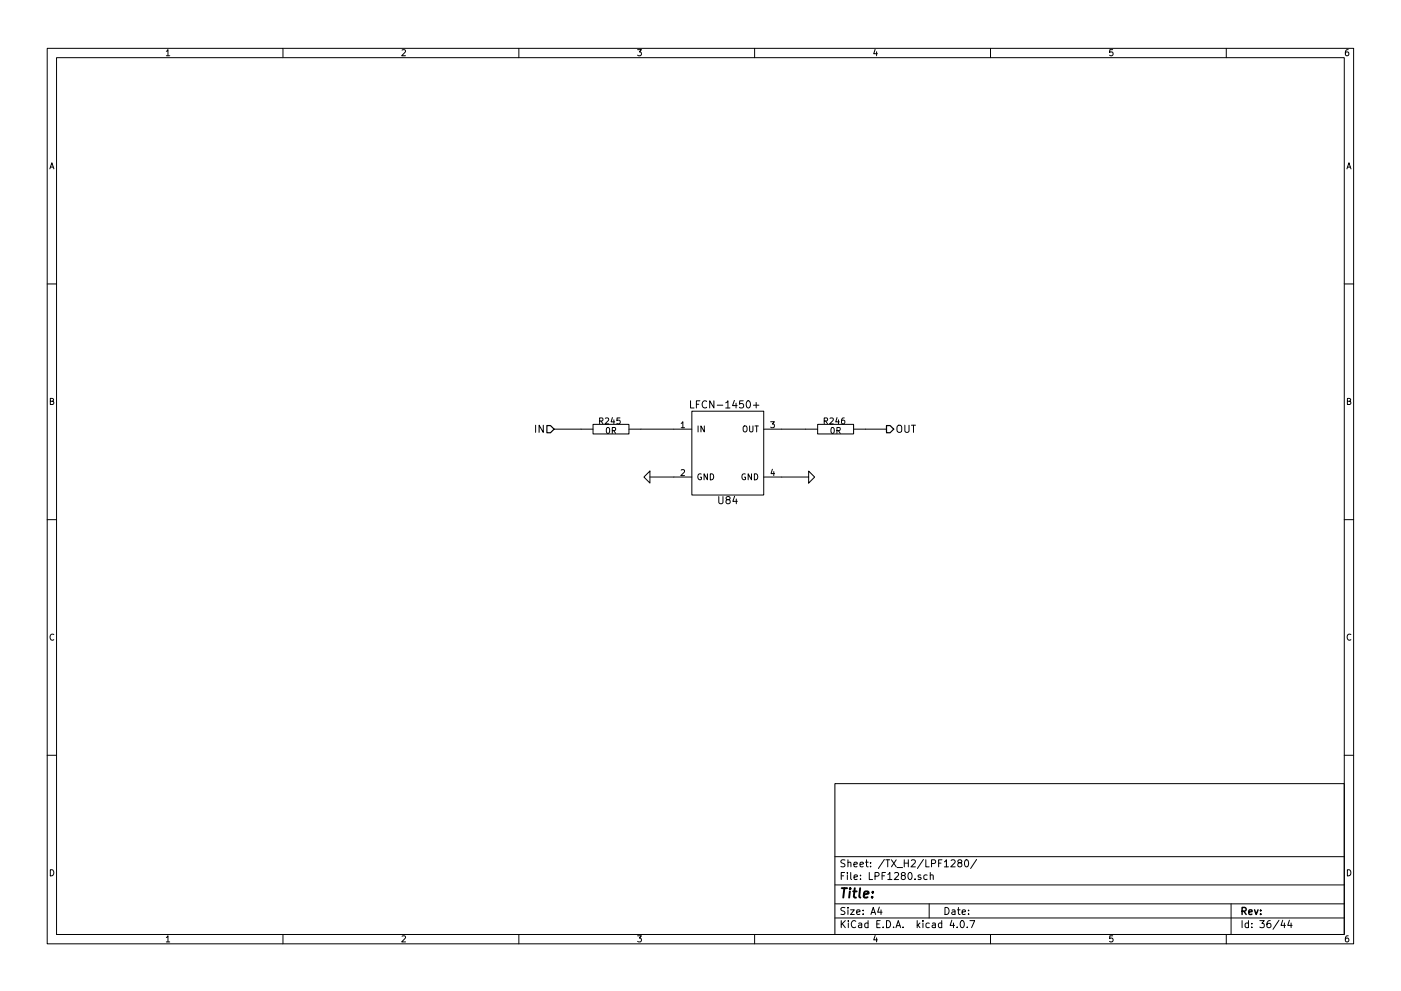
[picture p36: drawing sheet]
EESchema Schematic File Version 2
LIBS:Lime_HAM_Z
LIBS:LimeMicroBGD_Library
LIBS:Cellular_Subsystem_Library
LIBS:LimeMicroBGD_Library_bb
LIBS:LMS8001_AppPCB-cache
LIBS:LMS8001_PowerSupply-cache
LIBS:ADM7155_Addon-cache
LIBS:LMS8001_DigitalPCB-cache
LIBS:SWR_Meter_Subsystem_library
LIBS:GPIO_Subsystem-cache
LIBS:power
LIBS:device
LIBS:transistors
LIBS:conn
LIBS:linear
LIBS:regul
LIBS:74xx
LIBS:cmos4000
LIBS:adc-dac
LIBS:memory
LIBS:xilinx
LIBS:special
LIBS:microcontrollers
LIBS:dsp
LIBS:microchip
LIBS:analog_switches
LIBS:motorola
LIBS:texas
LIBS:intel
LIBS:audio
LIBS:interface
LIBS:digital-audio
LIBS:philips
LIBS:display
LIBS:cypress
LIBS:siliconi
LIBS:opto
LIBS:atmel
LIBS:contrib
LIBS:valves
LIBS:FilterLib
LIBS:BB_Library
LIBS:Lime_RFE-rescue
LIBS:Lime_RFE-cache
EELAYER 25 0
EELAYER END
$Descr A4 11693 8268
encoding utf-8
Sheet 36 44
Title ""
Date ""
Rev ""
Comp ""
Comment1 ""
Comment2 ""
Comment3 ""
Comment4 ""
$EndDescr
Text HLabel 4625 3575 0    60   Input ~ 0
IN
Text HLabel 7400 3575 2    60   Output ~ 0
OUT
$Comp
L 0R_0603 R246
U 1 1
P 6975 3575
F 0 "R246" H 6965 3645 50  0000 C CNN
F 1 "0R_0603" H 6950 3750 50  0001 C CNN
F 2 "LimeMicroBGD_Library:SMD0603" H 6925 3825 60  0001 C CNN
F 3 "" V 6975 3575 60  0000 C CNN
F 4 "Digi-Key" H 6975 4235 60  0001 C CNN "Vendor"
F 5 "541-2779-1-ND" H 6995 4305 60  0001 C CNN "Vendor Part Number"
F 6 "Vishay_Dale" H 6985 4145 60  0001 C CNN "Manufacturer"
F 7 "RCS06030000Z0EA" H 6995 4015 60  0001 C CNN "Manufacturer Part Number"
F 8 "RES SMD 0 OHM JUMPER 1/4W 0603" H 6975 3915 60  0001 C CNN "Description"
F 9 "0R" H 6975 3565 50  0000 C CNN "Component Value"
	1    6975 3575
	1    0    0    -1  
$EndComp
$Comp
L 0R_0603 R245
U 1 1
P 5100 3575
F 0 "R245" H 5090 3645 50  0000 C CNN
F 1 "0R_0603" H 5075 3750 50  0001 C CNN
F 2 "LimeMicroBGD_Library:SMD0603" H 5050 3825 60  0001 C CNN
F 3 "" V 5100 3575 60  0000 C CNN
F 4 "Digi-Key" H 5100 4235 60  0001 C CNN "Vendor"
F 5 "541-2779-1-ND" H 5120 4305 60  0001 C CNN "Vendor Part Number"
F 6 "Vishay_Dale" H 5110 4145 60  0001 C CNN "Manufacturer"
F 7 "RCS06030000Z0EA" H 5120 4015 60  0001 C CNN "Manufacturer Part Number"
F 8 "RES SMD 0 OHM JUMPER 1/4W 0603" H 5100 3915 60  0001 C CNN "Description"
F 9 "0R" H 5100 3565 50  0000 C CNN "Component Value"
	1    5100 3575
	1    0    0    -1  
$EndComp
Wire Wire Line
	4850 3575 4625 3575
Wire Wire Line
	7225 3575 7400 3575
$Comp
L LFCN-1450+ U84
U 1 1
P 6075 3775
F 0 "U84" V 5675 3775 60  0000 C CNN
F 1 "LFCN-1450+" H 6075 4475 60  0001 C CNN
F 2 "LFCN-1450+" H 6075 4575 60  0001 C CNN
F 3 "" H 6025 4275 60  0000 C CNN
F 4 "Mini-Circuits" H 6075 4975 60  0001 C CNN "Vendor"
F 5 "LFCN-1450+" H 6075 5075 60  0001 C CNN "Vendor Part Number"
F 6 "Mini-Circuits" H 6075 4875 60  0001 C CNN "Manufacturer"
F 7 "LFCN-1450+" H 6075 4775 60  0001 C CNN "Manufacturer Part Number"
F 8 "LTCC Low Pass Filter, DC -1450 MHz" H 6075 4675 60  0001 C CNN "Description"
F 9 "LFCN-1450+" V 6475 3800 60  0000 C CNN "Component Value"
	1    6075 3775
	0    -1   -1   0   
$EndComp
$Comp
L GND #PWR0738
U 1 1
P 5425 3975
F 0 "#PWR0738" H 5425 3975 30  0001 C CNN
F 1 "GND" H 5425 3905 30  0001 C CNN
F 2 "" H 5425 3975 60  0001 C CNN
F 3 "" H 5425 3975 60  0001 C CNN
	1    5425 3975
	0    1    1    0   
$EndComp
$Comp
L GND #PWR0739
U 1 1
P 6750 3975
F 0 "#PWR0739" H 6750 3975 30  0001 C CNN
F 1 "GND" H 6750 3905 30  0001 C CNN
F 2 "" H 6750 3975 60  0001 C CNN
F 3 "" H 6750 3975 60  0001 C CNN
	1    6750 3975
	0    -1   -1   0   
$EndComp
Wire Wire Line
	6750 3975 6525 3975
Wire Wire Line
	5625 3975 5425 3975
Wire Wire Line
	5625 3575 5350 3575
Wire Wire Line
	6525 3575 6725 3575
$EndSCHEMATC
